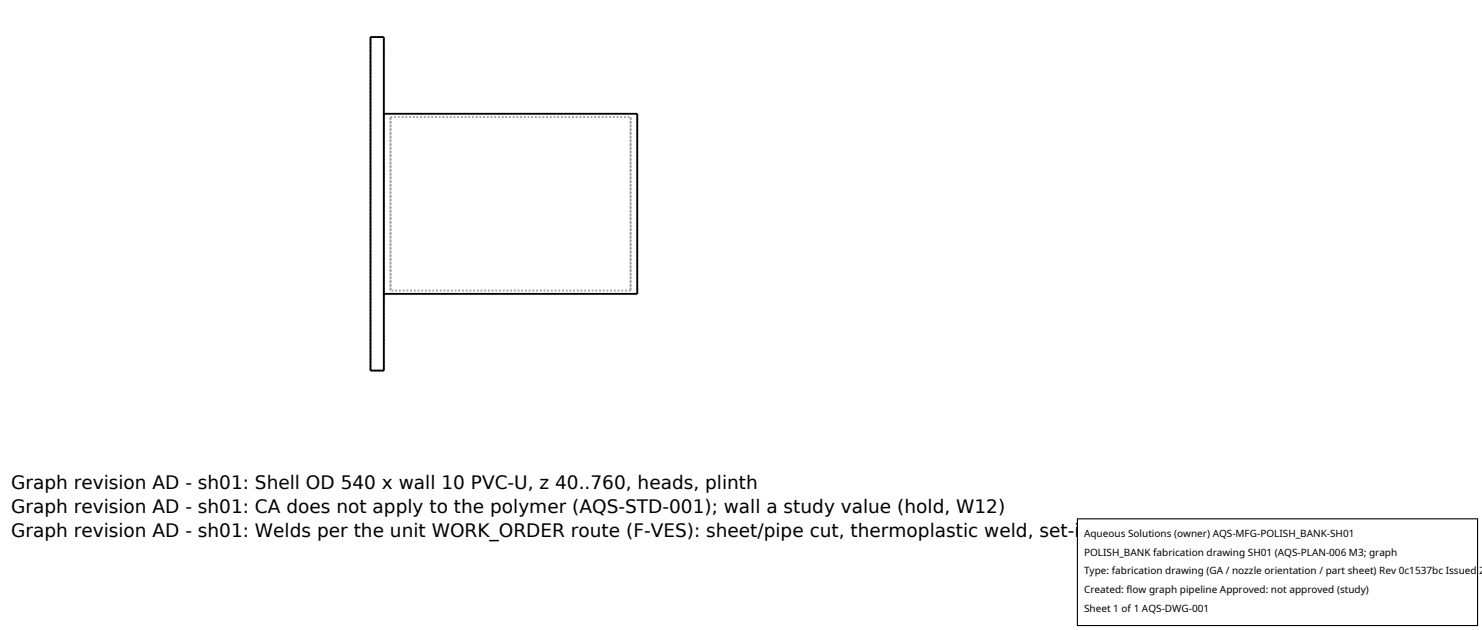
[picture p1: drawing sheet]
<svg xmlns="http://www.w3.org/2000/svg" width="212mm" height="90mm" viewBox="0 0 212 90" stroke-linecap="round" stroke-linejoin="round" font-family="sans-serif">
<defs><g id="words">
<g font-size="2.6">
<text x="1.6" y="69.8">Graph revision AD - sh01: Shell OD 540 x wall 10 PVC-U, z 40..760, heads, plinth</text>
<text x="1.6" y="73.3">Graph revision AD - sh01: CA does not apply to the polymer (AQS-STD-001); wall a study value (hold, W12)</text>
<text x="1.6" y="76.7">Graph revision AD - sh01: Welds per the unit WORK_ORDER route (F-VES): sheet/pipe cut, thermoplastic weld, set-in ports, leak test</text>
</g>
<g font-size="1.4">
<text x="154.8" y="76.6">Aqueous Solutions (owner) AQS-MFG-POLISH_BANK-SH01</text>
<text x="154.8" y="79.3">POLISH_BANK fabrication drawing SH01 (AQS-PLAN-006 M3; graph</text>
<text x="154.8" y="82">Type: fabrication drawing (GA / nozzle orientation / part sheet) Rev 0c1537bc Issued 2</text>
<text x="154.8" y="84.7">Created: flow graph pipeline Approved: not approved (study)</text>
<text x="154.8" y="87.4">Sheet 1 of 1 AQS-DWG-001</text>
</g>
</g></defs>
<g fill="none" stroke="#a0a0a0" stroke-width=".26" stroke-dasharray=".3 .3" stroke-linecap="butt">
<path d="M52.9 5.3h1.9M54.8 16.2v25.8M55.8 16.7v24.8M55.8 16.7h34.3M90.1 16.7v24.8M52.9 52.9h1.9M52.9 52.9v-47.6M54.8 52.9v-47.6M54.8 42v-25.8M55.8 41.5v-24.8M90.1 41.5v-24.8M90.1 41.5h-34.3"/>
<path d="M91 42v-25.8"/>
</g>
<path d="M52.9 5.3h1.9v47.6h-1.9zM54.8 16.2h36.2v25.8h-36.2" fill="none" stroke="#000" stroke-width=".26"/>
<path d="M153.9 74.1h57.1v15.2h-57.1z" fill="#fff" stroke="#000" stroke-width=".16"/>
<use href="#words"/>
</svg>
